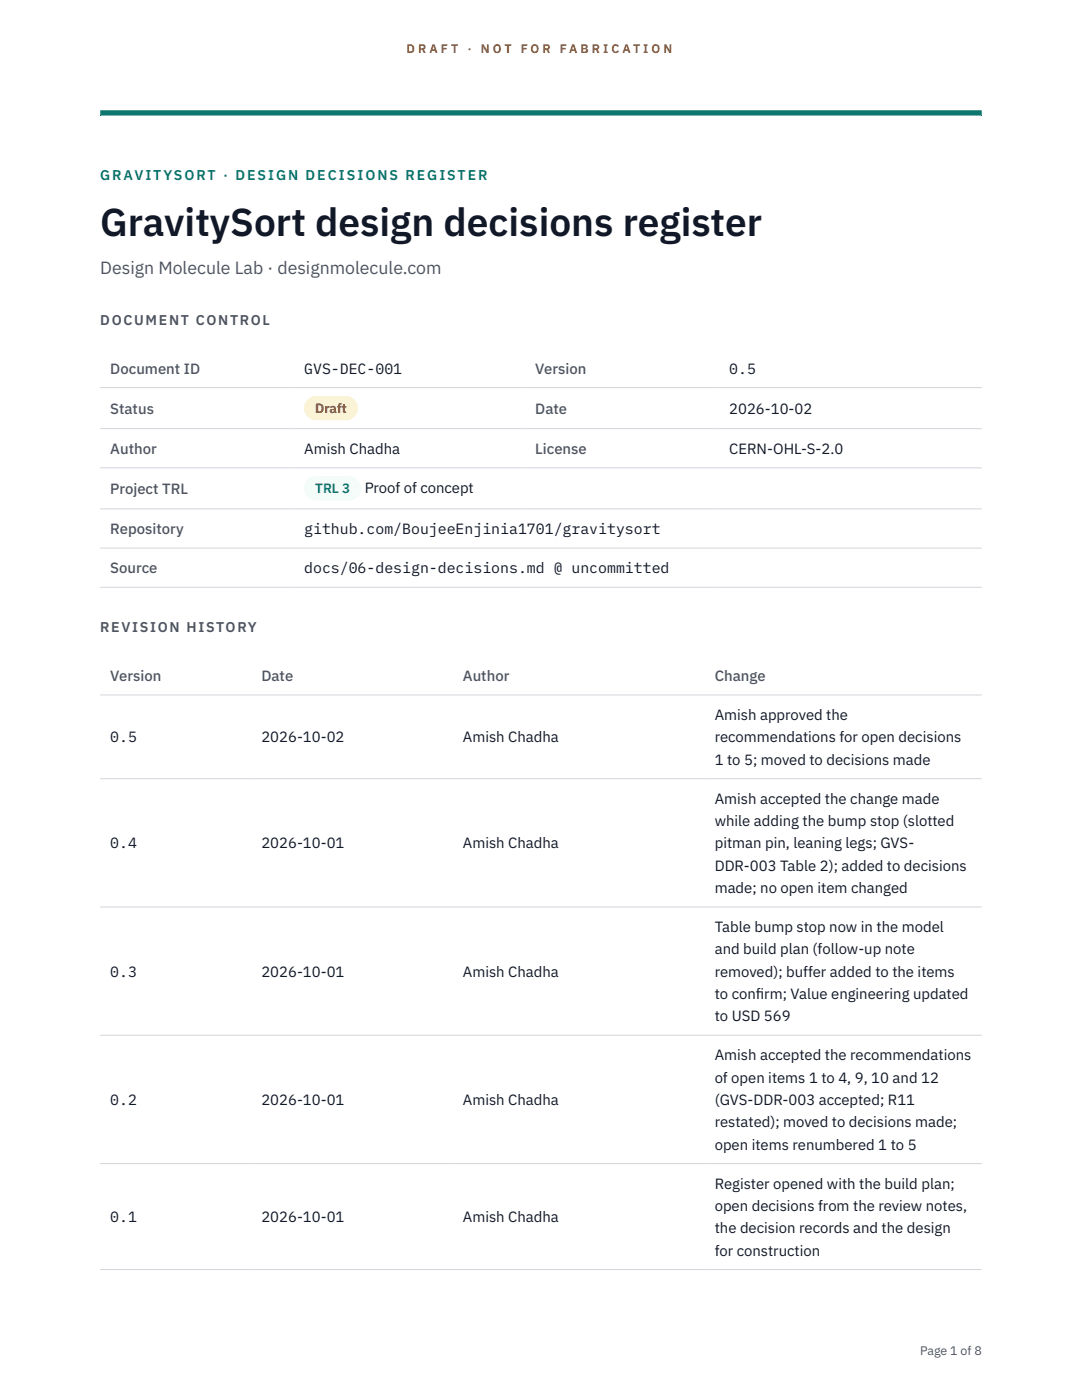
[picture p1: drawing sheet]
<svg xmlns="http://www.w3.org/2000/svg" width="216mm" height="279mm" viewBox="0 0 216 279" stroke-linecap="round" stroke-linejoin="round" font-family="sans-serif">
<defs><g id="words">
<text font-size="7.8" fill="#111827" x="20" y="47.1">GravitySort design decisions register</text>
<text font-size="3.5" fill="#4b5563" x="20" y="54.6">Design Molecule Lab · designmolecule.com</text>
<g font-size="3" fill="#4b5563">
<text x="22" y="74.5">Document ID</text>
<text x="106.8" y="74.5">Version</text>
<text x="22" y="82.6">Status</text>
<text x="106.8" y="82.6">Date</text>
<text x="22" y="90.6">Author</text>
<text x="106.8" y="90.6">License</text>
<text x="22" y="98.6">Project TRL</text>
<text x="22" y="106.6">Repository</text>
<text x="22" y="114.4">Source</text>
<text x="22" y="135.9">Version</text>
<text x="52.2" y="135.9">Date</text>
<text x="92.4" y="135.9">Author</text>
<text x="142.6" y="135.9">Change</text>
</g>
<g font-size="3" fill="#111827">
<text x="60.7" y="74.5">GVS-DEC-001</text>
<text x="145.5" y="74.5">0.5</text>
<text x="145.5" y="82.6">2026-10-02</text>
<text x="60.7" y="90.6">Amish Chadha</text>
<text x="145.5" y="90.6">CERN-OHL-S-2.0</text>
<text x="72.8" y="98.5">Proof of concept</text>
<text x="60.7" y="106.6">github.com/BoujeeEnjinia1701/gravitysort</text>
<text x="60.7" y="114.4">docs/06-design-decisions.md @ uncommitted</text>
<text x="142.6" y="143.7">Amish approved the</text>
<text x="22" y="148.2">0.5</text>
<text x="52.2" y="148.2">2026-10-02</text>
<text x="92.4" y="148.2">Amish Chadha</text>
<text x="142.6" y="148.2">recommendations for open decisions</text>
<text x="142.6" y="152.6">1 to 5; moved to decisions made</text>
<text x="142.6" y="160.4">Amish accepted the change made</text>
<text x="142.6" y="164.9">while adding the bump stop (slotted</text>
<text x="22" y="169.3">0.4</text>
<text x="52.2" y="169.3">2026-10-01</text>
<text x="92.4" y="169.3">Amish Chadha</text>
<text x="142.6" y="169.3">pitman pin, leaning legs; GVS-</text>
<text x="142.6" y="173.8">DDR-003 Table 2); added to decisions</text>
<text x="142.6" y="178.2">made; no open item changed</text>
<text x="142.6" y="186">Table bump stop now in the model</text>
<text x="142.6" y="190.5">and build plan (follow-up note</text>
<text x="22" y="194.9">0.3</text>
<text x="52.2" y="194.9">2026-10-01</text>
<text x="92.4" y="194.9">Amish Chadha</text>
<text x="142.6" y="194.9">removed); buffer added to the items</text>
<text x="142.6" y="199.4">to conf</text>
<text x="142.6" y="203.8">to USD 569</text>
<text x="150.8" y="199.4">irm; Value engineering updated</text>
<text x="142.6" y="211.6">Amish accepted the recommendations</text>
<text x="22" y="220.5">0.2</text>
<text x="52.2" y="220.5">2026-10-01</text>
<text x="92.4" y="220.5">Amish Chadha</text>
<text x="142.6" y="216.1">of open items 1 to 4, 9, 10 and 12</text>
<text x="142.6" y="220.5">(GVS-DDR-003 accepted; R11</text>
<text x="142.6" y="225">restated); moved to decisions made;</text>
<text x="142.6" y="229.4">open items renumbered 1 to 5</text>
<text x="142.6" y="237.2">Register opened with the build plan;</text>
<text x="22" y="243.9">0.1</text>
<text x="52.2" y="243.9">2026-10-01</text>
<text x="92.4" y="243.9">Amish Chadha</text>
<text x="142.6" y="241.7">open decisions from the review notes,</text>
<text x="142.6" y="246.1">the decision records and the design</text>
<text x="142.6" y="250.6">for construction</text>
</g>
<text font-size="2.8" fill="#0f766e" x="20" y="36">GRAVITYSORT · DESIGN DECISIONS REGISTER</text>
<g font-size="2.8" fill="#4b5563">
<text x="20" y="64.8">DOCUMENT CONTROL</text>
<text x="20" y="126.2">REVISION HISTORY</text>
</g>
<text font-size="2.7" fill="#92400e" x="62.9" y="82.5">Draft</text>
<text font-size="2.7" fill="#0f766e" x="62.9" y="98.5">TRL 3</text>
<g font-size="2.5" fill="#b45309">
<text x="81.1" y="10.5">D R A F T</text>
<text x="93.3" y="10.5">·</text>
<text x="95.9" y="10.5">N O T</text>
<text x="103.9" y="10.5">F O R</text>
<text x="111.7" y="10.5">F A B R I C A T I O N</text>
</g>
<text font-size="2.5" fill="#4b5563" x="183.6" y="270.3">Page 1 of 8</text>
</g></defs>
<path d="M20 23.1h175.9zM20 22h175.9v1.1h-175.9z" fill-rule="evenodd" fill="#0f766e"/>
<path d="M20 77.3h175.9M20 85.5h175.9M20 93.4h175.9M20 101.6h175.9M20 109.4h175.9M20 117.2h175.9M20 138.7h175.9M20 155.4h175.9M20 181h175.9M20 206.6h175.9M20 232.2h175.9M20 253.4h175.9" fill="none" stroke="#d1d5db" stroke-width=".2"/>
<path d="M60.7 79h10.7v4.9h-10.7z" fill="#fef3c7"/>
<path d="M60.7 95.1h11.4v4.8h-11.4z" fill="#f0fdfa"/>
<use href="#words"/>
</svg>
